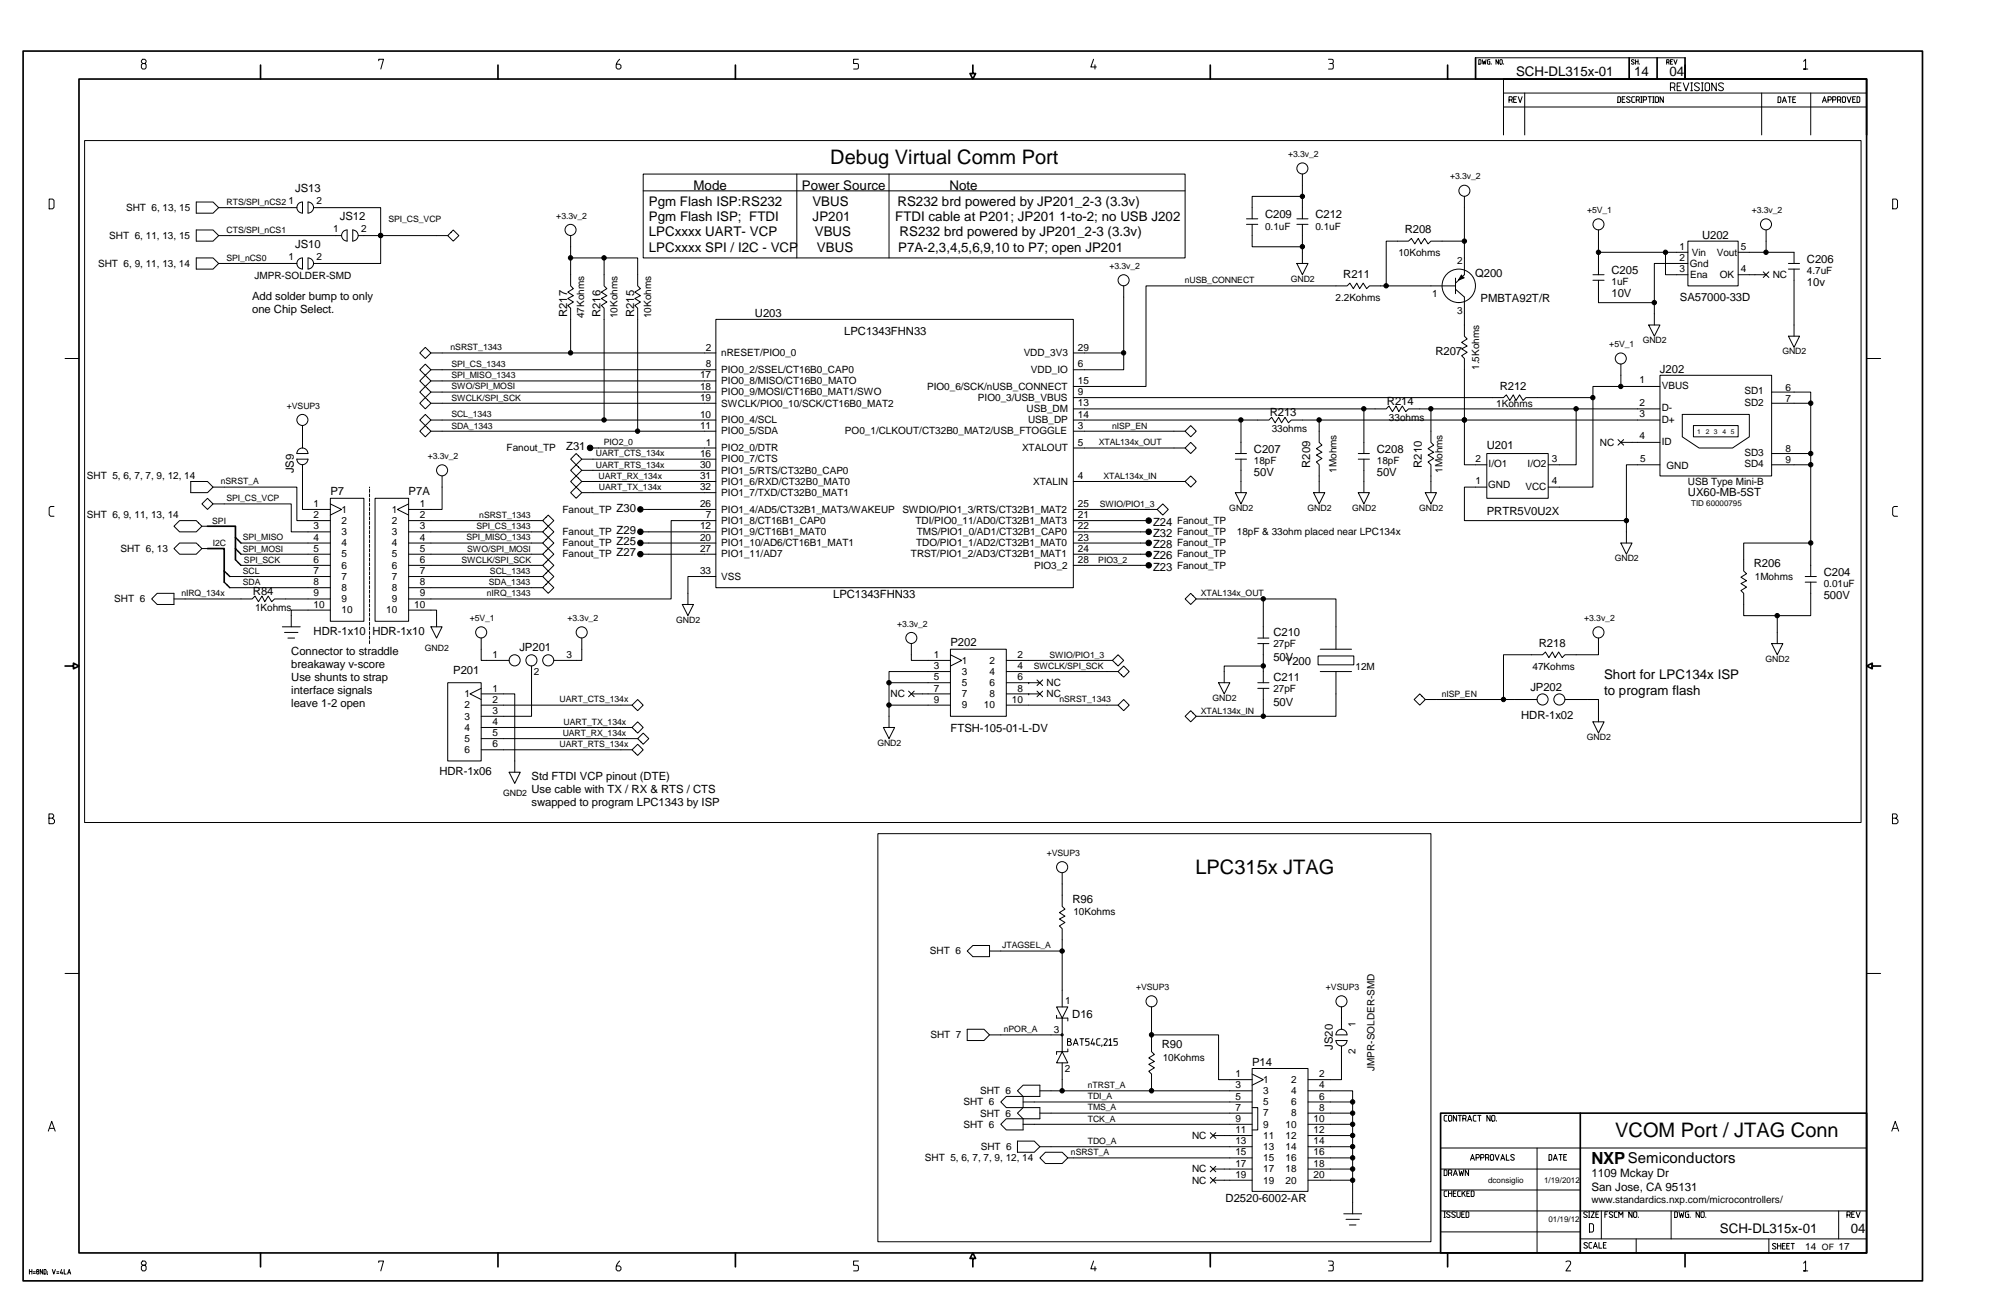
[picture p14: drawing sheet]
<svg xmlns="http://www.w3.org/2000/svg" width="432mm" height="279mm" viewBox="0 0 432 279" stroke-linecap="round" stroke-linejoin="round" font-family="sans-serif">
<defs><g id="words">
<g font-size="4.3">
<text x="178" y="35.2">Debug Virtual Comm Port</text>
<text x="256.3" y="187.3">LPC315x JTAG</text>
<text x="346.3" y="243.6">VCOM Port / JTAG Conn</text>
</g>
<text font-size="3.6" x="341.2" y="249.3">NXP</text>
<text font-size="3.2" x="349" y="249.3">Semiconductors</text>
<g font-size="2.9">
<text x="325" y="16.4">SCH-DL315x-01</text>
<text x="350.4" y="16.4">14</text>
<text x="357.9" y="16.4">04</text>
<text x="148.7" y="40.6">Mode</text>
<text x="171.9" y="40.6">Power Source</text>
<text x="203.6" y="40.6">Note</text>
<text x="139.1" y="44.1">Pgm Flash ISP:RS232</text>
<text x="139.1" y="47.3">Pgm Flash ISP; FTDI</text>
<text x="174.2" y="44.1">VBUS</text>
<text x="174.2" y="47.3">JP201</text>
<text x="191.9" y="47.3">FTDI cable at P201; JP201 1-to-2; no USB J202</text>
<text x="192.4" y="44.1">RS232 brd powered by JP201_2-3 (3.3v)</text>
<text x="139.1" y="50.6">LPCxxxx UART- VCP</text>
<text x="139.1" y="53.9">LPCxxxx SPI / I2C - VCP</text>
<text x="174.7" y="50.6">VBUS</text>
<text x="175.2" y="53.9">VBUS</text>
<text x="192.6" y="53.9">P7A-2,3,4,5,6,9,10 to P7; open JP201</text>
<text x="192.9" y="50.6">RS232 brd powered by JP201_2-3 (3.3v)</text>
<text x="343.9" y="145.6">Short for LPC134x ISP</text>
<text x="343.9" y="148.8">to program flash</text>
<text x="368.7" y="264.3">SCH-DL315x-01</text>
<text x="396.8" y="264.3">04</text>
</g>
<g font-size="2.5">
<text x="341.2" y="252.2">1109 Mckay Dr</text>
<text x="341.2" y="255.1">San Jose, CA 95131</text>
</g>
<g font-size="2.4">
<text x="63.3" y="41.2">JS13</text>
<text x="72.9" y="47.2">JS12</text>
<text x="271.2" y="46.7">C209</text>
<text x="282" y="46.7">C212</text>
<text x="63.3" y="53.1">JS10</text>
<text x="301.2" y="50">R208</text>
<text x="364.9" y="51.3">U202</text>
<text x="288" y="59.6">R211</text>
<text x="316.3" y="59.3">Q200</text>
<text x="345.5" y="58.7">C205</text>
<text x="387.4" y="56.3">C206</text>
<text x="54.1" y="64.2">Add solder bump to only</text>
<text x="317.4" y="64.8">PMBTA92T/R</text>
<text x="345.5" y="63.6">10V</text>
<text x="360.2" y="64.4">SA57000-33D</text>
<text x="387.4" y="61.2">10v</text>
<text x="54.1" y="67">one Chip Select.</text>
<text x="121.6" y="67.9" transform="rotate(-90 121.6 67.9)">R217</text>
<text x="128.8" y="67.9" transform="rotate(-90 128.8 67.9)">R216</text>
<text x="136" y="67.9" transform="rotate(-90 136 67.9)">R215</text>
<text x="161.9" y="67.8">U203</text>
<text x="181" y="71.8">LPC1343FHN33</text>
<text x="307.8" y="76.1">R207</text>
<text x="321.5" y="83.5">R212</text>
<text x="355.9" y="80">J202</text>
<text x="272.2" y="89.1">R213</text>
<text x="297.4" y="86.7">R214</text>
<text x="63" y="101.4" transform="rotate(-90 63 101.4)">JS9</text>
<text x="121.4" y="96.5">Z31</text>
<text x="268.8" y="102">50V</text>
<text x="268.8" y="97">C207</text>
<text x="280.9" y="100.3" transform="rotate(-90 280.9 100.3)">R209</text>
<text x="295.2" y="102">50V</text>
<text x="295.2" y="97">C208</text>
<text x="304.8" y="100.3" transform="rotate(-90 304.8 100.3)">R210</text>
<text x="318.8" y="96.3">U201</text>
<text x="70.8" y="106.2">P7</text>
<text x="87.6" y="106.2">P7A</text>
<text x="361.9" y="106.4">UX60-MB-5ST</text>
<text x="247.2" y="112.6">Z24</text>
<text x="318.8" y="110.4">PRTR5V0U2X</text>
<text x="247.2" y="115.1">Z32</text>
<text x="247.2" y="117.5">Z28</text>
<text x="247.2" y="119.8">Z26</text>
<text x="247.2" y="122.2">Z23</text>
<text x="376" y="121.6">R206</text>
<text x="391" y="123.4">C204</text>
<text x="54.2" y="127.4">R84</text>
<text x="178.6" y="128.1">LPC1343FHN33</text>
<text x="391" y="128.3">500V</text>
<text x="67.2" y="136.1">HDR-1x10 HDR-1x10</text>
<text x="273" y="136.4">C210</text>
<text x="62.4" y="140.3">Connector to straddle</text>
<text x="62.4" y="143.1">breakaway v-score</text>
<text x="111.4" y="139.5">JP201</text>
<text x="203.8" y="138.5">P202</text>
<text x="273" y="141.6">50V</text>
<text x="275.5" y="142.5">Y200</text>
<text x="329.9" y="138.6">R218</text>
<text x="62.4" y="145.9">Use shunts to strap</text>
<text x="62.4" y="148.7">interface signals</text>
<text x="97.2" y="144.5">P201</text>
<text x="273" y="145.9">C211</text>
<text x="328.1" y="148">JP202</text>
<text x="62.4" y="151.5">leave 1-2 open</text>
<text x="273" y="151.2">50V</text>
<text x="326.1" y="154">HDR-1x02</text>
<text x="203.8" y="156.8">FTSH-105-01-L-DV</text>
<text x="94.2" y="166">HDR-1x06</text>
<text x="114" y="167">Std FTDI VCP pinout (DTE)</text>
<text x="114" y="169.8">Use cable with TX / RX &amp; RTS / CTS</text>
<text x="114" y="172.6">swapped to program LPC1343 by ISP</text>
<text x="229.9" y="193.4">R96</text>
<text x="229.9" y="218">D16</text>
<text x="249.1" y="224.6">R90</text>
<text x="285.8" y="224.9" transform="rotate(-90 285.8 224.9)">JS20</text>
<text x="268.5" y="228.3">P14</text>
<text x="262.8" y="257.5">D2520-6002-AR</text>
</g>
<g font-size="2.1">
<text x="27" y="45.2">SHT 6, 13, 15</text>
<text x="61.8" y="43.8">1</text>
<text x="67.8" y="43.8">2</text>
<text x="23.4" y="51.2">SHT 6, 11, 13, 15</text>
<text x="71.4" y="49.8">1</text>
<text x="77.4" y="49.8">2</text>
<text x="271.2" y="49.2">0.1uF</text>
<text x="282" y="49.2">0.1uF</text>
<text x="360.1" y="53.6">1</text>
<text x="373.3" y="53.6">5</text>
<text x="21" y="57.2">SHT 6, 9, 11, 13, 14</text>
<text x="54.6" y="59.9">JMPR-SOLDER-SMD</text>
<text x="61.8" y="55.8">1</text>
<text x="67.8" y="55.8">2</text>
<text x="299.8" y="54.9">10Kohms</text>
<text x="312.4" y="56.5">2</text>
<text x="360.1" y="56">2</text>
<text x="360.1" y="58.4">3</text>
<text x="362.3" y="57.2">Gnd</text>
<text x="362.4" y="59.6">Ena</text>
<text x="362.7" y="54.8">Vin</text>
<text x="368.1" y="54.8">Vout</text>
<text x="368.7" y="59.6">OK</text>
<text x="373.3" y="58.4">4</text>
<text x="380.1" y="59.6">NC</text>
<text x="387.4" y="58.8">4.7uF</text>
<text x="286.3" y="64.5">2.2Kohms</text>
<text x="307" y="63.7">1</text>
<text x="345.5" y="61.2">1uF</text>
<text x="125.2" y="68.2" transform="rotate(-90 125.2 68.2)">47Kohms</text>
<text x="132.4" y="68.2" transform="rotate(-90 132.4 68.2)">10Kohms</text>
<text x="139.6" y="68.2" transform="rotate(-90 139.6 68.2)">10Kohms</text>
<text x="312.4" y="67.3">3</text>
<text x="151.3" y="75.1">2</text>
<text x="154.6" y="76.3">nRESET/PIO0_0</text>
<text x="219.5" y="76.3">VDD_3V3</text>
<text x="231.1" y="75.1">29</text>
<text x="150.1" y="83.5">18</text>
<text x="150.1" y="81.1">17</text>
<text x="151.3" y="78.7">8</text>
<text x="154.6" y="82.3">PIO0_8/MISO/CT16B0_MATO</text>
<text x="154.6" y="79.9">PIO0_2/SSEL/CT16B0_CAP0</text>
<text x="198.8" y="83.5">PIO0_6/SCK/nUSB_CONNECT</text>
<text x="221" y="79.9">VDD_IO</text>
<text x="231.1" y="78.7">6</text>
<text x="231.1" y="82.3">15</text>
<text x="317.2" y="79.2" transform="rotate(-90 317.2 79.2)">1.5Kohms</text>
<text x="351.5" y="82.1">1</text>
<text x="356.3" y="83.4">VBUS</text>
<text x="382.8" y="83.7">6</text>
<text x="150.1" y="85.9">19</text>
<text x="150.1" y="89.5">10</text>
<text x="154.6" y="87.1">SWCLK/PIO0_10/SCK/CT16B0_MAT2</text>
<text x="154.6" y="84.7">PIO0_9/MOSI/CT16B0_MAT1/SWO</text>
<text x="209.7" y="85.9">PIO0_3/USB_VBUS</text>
<text x="220.1" y="88.3">USB_DM</text>
<text x="231.1" y="89.5">14</text>
<text x="231.1" y="87.1">13</text>
<text x="231.1" y="84.7">9</text>
<text x="320.8" y="87.3">1Kohms</text>
<text x="351.5" y="86.9">2</text>
<text x="351.5" y="89.3">3</text>
<text x="356.3" y="88.1">D-</text>
<text x="374" y="84.5">SD1</text>
<text x="374" y="86.9">SD2</text>
<text x="382.8" y="86.1">7</text>
<text x="150.1" y="91.9">11</text>
<text x="151.3" y="95.5">1</text>
<text x="154.6" y="90.7">PIO0_4/SCL</text>
<text x="154.6" y="93.1">PIO0_5/SDA</text>
<text x="181.2" y="93.1">PO0_1/CLKOUT/CT32B0_MAT2/USB_FTOGGLE</text>
<text x="220.4" y="90.7">USB_DP</text>
<text x="231.1" y="95.5">5</text>
<text x="231.1" y="91.9">3</text>
<text x="272.6" y="92.5">33ohms</text>
<text x="297.8" y="90.1">33ohms</text>
<text x="343" y="95.5">NC</text>
<text x="351.5" y="94.1">4</text>
<text x="356.3" y="90.5">D+</text>
<text x="356.3" y="95.3">ID</text>
<text x="108.6" y="96.7">Fanout_TP</text>
<text x="150.1" y="100.3">30</text>
<text x="150.1" y="97.9">16</text>
<text x="154.6" y="101.5">PIO1_5/RTS/CT32B0_CAP0</text>
<text x="154.6" y="99.1">PIO0_7/CTS</text>
<text x="154.6" y="96.7">PIO2_0/DTR</text>
<text x="219.1" y="96.7">XTALOUT</text>
<text x="268.8" y="99.5">18pF</text>
<text x="286.5" y="101.3" transform="rotate(-90 286.5 101.3)">1Mohms</text>
<text x="295.2" y="99.5">18pF</text>
<text x="309.3" y="101.3" transform="rotate(-90 309.3 101.3)">1Mohms</text>
<text x="316.4" y="98.9">2</text>
<text x="319.2" y="100.1">I/O1</text>
<text x="327.5" y="100.1">I/O2</text>
<text x="332.7" y="98.9">3</text>
<text x="351.7" y="98.9">5</text>
<text x="357.3" y="100.5">GND</text>
<text x="374" y="100.1">SD4</text>
<text x="374" y="97.7">SD3</text>
<text x="382.8" y="96.9">8</text>
<text x="382.8" y="99.3">9</text>
<text x="18.6" y="102.7">SHT 5, 6, 7, 7, 9, 12, 14</text>
<text x="150.1" y="105.1">32</text>
<text x="150.1" y="102.7">31</text>
<text x="154.6" y="103.9">PIO1_6/RXD/CT32B0_MAT0</text>
<text x="154.6" y="106.3">PIO1_7/TXD/CT32B0_MAT1</text>
<text x="221.5" y="103.9">XTALIN</text>
<text x="231.1" y="102.7">4</text>
<text x="316.4" y="103.7">1</text>
<text x="319" y="104.6">GND</text>
<text x="327" y="104.9">VCC</text>
<text x="332.7" y="103.7">4</text>
<text x="361.9" y="103.9">USB Type Mini-B</text>
<text x="18.6" y="111.1">SHT 6, 9, 11, 13, 14</text>
<text x="67.2" y="113.4">3</text>
<text x="67.2" y="111">2</text>
<text x="67.2" y="108.6">1</text>
<text x="73.2" y="109.9">1</text>
<text x="73.2" y="112.3">2</text>
<text x="84" y="109.9">1</text>
<text x="84" y="112.3">2</text>
<text x="90" y="108.6">1</text>
<text x="90" y="111">2</text>
<text x="90" y="113.4">3</text>
<text x="120.6" y="109.9">Fanout_TP Z30</text>
<text x="150.1" y="113.4">12</text>
<text x="150.1" y="108.6">26</text>
<text x="151.3" y="111">7</text>
<text x="154.6" y="112.3">PIO1_8/CT16B1_CAP0</text>
<text x="154.6" y="109.9">PIO1_4/AD5/CT32B1_MAT3/WAKEUP</text>
<text x="193.5" y="109.9">SWDIO/PIO1_3/RTS/CT32B1_MAT2</text>
<text x="196.3" y="112.3">TDI/PIO0_11/AD0/CT32B1_MAT3</text>
<text x="231.1" y="113.4">22</text>
<text x="231.1" y="111">21</text>
<text x="231.1" y="108.6">25</text>
<text x="252.3" y="112.3">Fanout_TP</text>
<text x="25.8" y="118.3">SHT 6, 13</text>
<text x="67.2" y="118.2">5</text>
<text x="67.2" y="115.8">4</text>
<text x="73.2" y="114.7">3</text>
<text x="73.2" y="117.1">4</text>
<text x="73.2" y="119.4">5</text>
<text x="84" y="114.7">3</text>
<text x="84" y="117.1">4</text>
<text x="84" y="119.4">5</text>
<text x="90" y="115.8">4</text>
<text x="90" y="118.2">5</text>
<text x="120.6" y="114.7">Fanout_TP Z29</text>
<text x="120.6" y="117.1">Fanout_TP Z25</text>
<text x="120.6" y="119.4">Fanout_TP Z27</text>
<text x="150.1" y="118.2">27</text>
<text x="150.1" y="115.8">20</text>
<text x="154.6" y="114.7">PIO1_9/CT16B1_MAT0</text>
<text x="154.6" y="117.1">PIO1_10/AD6/CT16B1_MAT1</text>
<text x="154.6" y="119.4">PIO1_11/AD7</text>
<text x="195.3" y="119.4">TRST/PIO1_2/AD3/CT32B1_MAT1</text>
<text x="196.4" y="117.1">TDO/PIO1_1/AD2/CT32B1_MAT0</text>
<text x="196.6" y="114.7">TMS/PIO1_0/AD1/CT32B1_CAP0</text>
<text x="231.1" y="118.2">24</text>
<text x="231.1" y="115.8">23</text>
<text x="252.3" y="114.7">Fanout_TP</text>
<text x="252.3" y="117.1">Fanout_TP</text>
<text x="252.3" y="119.4">Fanout_TP</text>
<text x="265.2" y="114.7">18pF &amp; 33ohm placed near LPC134x</text>
<text x="67.2" y="125.4">8</text>
<text x="67.2" y="123">7</text>
<text x="67.2" y="120.6">6</text>
<text x="73.2" y="121.8">6</text>
<text x="73.2" y="124.2">7</text>
<text x="84" y="121.8">6</text>
<text x="84" y="124.2">7</text>
<text x="90" y="120.6">6</text>
<text x="90" y="123">7</text>
<text x="90" y="125.4">8</text>
<text x="150.1" y="123">33</text>
<text x="154.6" y="124.2">VSS</text>
<text x="221.7" y="121.8">PIO3_2</text>
<text x="231.1" y="120.6">28</text>
<text x="252.3" y="121.8">Fanout_TP</text>
<text x="376.3" y="124.2">1Mohms</text>
<text x="391" y="125.8">0.01uF</text>
<text x="24.5" y="129">SHT 6</text>
<text x="54.7" y="130.8">1Kohms</text>
<text x="67.2" y="130.2">10</text>
<text x="67.2" y="127.8">9</text>
<text x="73.2" y="131.4">10</text>
<text x="73.2" y="129">9</text>
<text x="73.2" y="126.6">8</text>
<text x="82.8" y="131.4">10</text>
<text x="84" y="129">9</text>
<text x="84" y="126.6">8</text>
<text x="88.8" y="130.2">10</text>
<text x="90" y="127.8">9</text>
<text x="105.6" y="141.1">1</text>
<text x="121.5" y="140.9">3</text>
<text x="200.2" y="143.4">3</text>
<text x="200.2" y="141">1</text>
<text x="206.2" y="142.2">1</text>
<text x="212.2" y="142.2">2</text>
<text x="218.1" y="143.4">4</text>
<text x="218.1" y="141">2</text>
<text x="273" y="138.7">27pF</text>
<text x="290.6" y="143.6">12M</text>
<text x="328.6" y="143.6">47Kohms</text>
<text x="99.6" y="149.4">1</text>
<text x="105.6" y="148.2">1</text>
<text x="114.4" y="144.5">2</text>
<text x="190.9" y="149.4">NC</text>
<text x="200.2" y="148.2">7</text>
<text x="200.2" y="145.8">5</text>
<text x="206.2" y="144.6">3</text>
<text x="206.2" y="147">5</text>
<text x="206.2" y="149.4">7</text>
<text x="212.2" y="144.6">4</text>
<text x="212.2" y="147">6</text>
<text x="212.2" y="149.4">8</text>
<text x="218.1" y="148.2">8</text>
<text x="218.1" y="145.8">6</text>
<text x="224.4" y="147">NC</text>
<text x="224.4" y="149.4">NC</text>
<text x="273" y="148.3">27pF</text>
<text x="99.6" y="151.8">2</text>
<text x="99.6" y="154.2">3</text>
<text x="105.6" y="150.6">2</text>
<text x="105.6" y="153">3</text>
<text x="105.6" y="155.4">4</text>
<text x="200.2" y="150.6">9</text>
<text x="206.2" y="151.8">9</text>
<text x="211" y="151.8">10</text>
<text x="217" y="150.6">10</text>
<text x="99.6" y="156.6">4</text>
<text x="99.6" y="159">5</text>
<text x="99.6" y="161.4">6</text>
<text x="105.6" y="157.8">5</text>
<text x="105.6" y="160.1">6</text>
<text x="230.1" y="196.1">10Kohms</text>
<text x="199.4" y="204.5">SHT 6</text>
<text x="228.4" y="215.2">1</text>
<text x="225.9" y="221.4">3</text>
<text x="290.6" y="219.9" transform="rotate(-90 290.6 219.9)">1</text>
<text x="199.5" y="222.4">SHT 7</text>
<text x="249.3" y="227.2">10Kohms</text>
<text x="290.6" y="225.9" transform="rotate(-90 290.6 225.9)">2</text>
<text x="228.3" y="229.8">2</text>
<text x="264.9" y="230.8">1</text>
<text x="264.9" y="233.2">3</text>
<text x="270.8" y="232">1</text>
<text x="276.8" y="232">2</text>
<text x="282.8" y="230.8">2</text>
<text x="282.8" y="233.2">4</text>
<text x="294.7" y="229.4" transform="rotate(-90 294.7 229.4)">JMPR-SOLDER-SMD</text>
<text x="206.6" y="236.8">SHT 6</text>
<text x="210.1" y="239.2">SHT 6</text>
<text x="210.1" y="234.4">SHT 6</text>
<text x="264.9" y="235.6">5</text>
<text x="264.9" y="238">7</text>
<text x="270.8" y="234.4">3</text>
<text x="270.8" y="236.8">5</text>
<text x="270.8" y="239.2">7</text>
<text x="276.8" y="234.4">4</text>
<text x="276.8" y="236.8">6</text>
<text x="276.8" y="239.2">8</text>
<text x="282.8" y="235.6">6</text>
<text x="282.8" y="238">8</text>
<text x="206.6" y="241.6">SHT 6</text>
<text x="255.6" y="244">NC</text>
<text x="264.9" y="240.4">9</text>
<text x="264.9" y="242.8">11</text>
<text x="264.9" y="245.2">13</text>
<text x="270.8" y="241.6">9</text>
<text x="270.8" y="244">11</text>
<text x="275.6" y="241.6">10</text>
<text x="275.6" y="244">12</text>
<text x="281.6" y="242.8">12</text>
<text x="281.6" y="245.2">14</text>
<text x="281.6" y="240.4">10</text>
<text x="198.3" y="248.8">SHT 5, 6, 7, 7, 9, 12, 14</text>
<text x="210.3" y="246.4">SHT 6</text>
<text x="255.6" y="251.2">NC</text>
<text x="264.9" y="247.6">15</text>
<text x="264.9" y="250">17</text>
<text x="270.8" y="246.4">13</text>
<text x="270.8" y="248.8">15</text>
<text x="270.8" y="251.2">17</text>
<text x="275.6" y="246.4">14</text>
<text x="275.6" y="248.8">16</text>
<text x="275.6" y="251.2">18</text>
<text x="281.6" y="247.6">16</text>
<text x="281.6" y="250">18</text>
<text x="255.6" y="253.6">NC</text>
<text x="264.9" y="252.4">19</text>
<text x="270.8" y="253.6">19</text>
<text x="275.6" y="253.6">20</text>
<text x="281.6" y="252.4">20</text>
<text x="341.2" y="257.8">www.standardics.nxp.com/microcontrollers/</text>
<text x="387" y="267.8">14</text>
<text x="394.2" y="267.8">17</text>
</g>
<g font-size="1.9">
<text x="276.2" y="33.7">+3.3v_2</text>
<text x="310.9" y="38.4">+3.3v_2</text>
<text x="48.6" y="43.9">RTS/SPI_nCS2</text>
<text x="83.3" y="47.5">SPI_CS_VCP</text>
<text x="119.3" y="46.8">+3.3v_2</text>
<text x="340.3" y="45.6">+5V_1</text>
<text x="375.6" y="45.6">+3.3v_2</text>
<text x="48.6" y="49.9">CTS/SPI_nCS1</text>
<text x="48.6" y="55.9">SPI_nCS0</text>
<text x="237.8" y="57.6">+3.3v_2</text>
<text x="254" y="60.7">nUSB_CONNECT</text>
<text x="276.8" y="60.4">GND2</text>
<text x="96.6" y="75.1">nSRST_1343</text>
<text x="345" y="74.4">+5V_1</text>
<text x="352.2" y="73.5">GND2</text>
<text x="382.1" y="75.9">GND2</text>
<text x="96.8" y="83.4">SWO/SPI_MOSI</text>
<text x="96.8" y="81">SPI_MISO_1343</text>
<text x="96.8" y="78.6">SPI_CS_1343</text>
<text x="61.5" y="87.5">+VSUP3</text>
<text x="96.8" y="89.4">SCL_1343</text>
<text x="96.8" y="85.8">SWCLK/SPI_SCK</text>
<text x="96.8" y="91.8">SDA_1343</text>
<text x="129.5" y="95.4">PIO2_0</text>
<text x="235.6" y="95.4">XTAL134x_OUT</text>
<text x="238.4" y="91.8">nISP_EN</text>
<text x="91.7" y="98.3">+3.3v_2</text>
<text x="127.7" y="97.8">UART_CTS_134x</text>
<text x="127.7" y="100.2">UART_RTS_134x</text>
<text x="47.3" y="103.8">nSRST_A</text>
<text x="48.5" y="107.4">SPI_CS_VCP</text>
<text x="128.3" y="102.6">UART_RX_134x</text>
<text x="128.4" y="105">UART_TX_134x</text>
<text x="236.6" y="102.6">XTAL134x_IN</text>
<text x="45.5" y="112.2">SPI</text>
<text x="102.1" y="113.4">SPI_CS_1343</text>
<text x="102.8" y="111">nSRST_1343</text>
<text x="235.8" y="108.6">SWIO/PIO1_3</text>
<text x="263.6" y="109.5">GND2</text>
<text x="280.3" y="109.5">GND2</text>
<text x="289.9" y="109.5">GND2</text>
<text x="304.3" y="109.5">GND2</text>
<text x="45.6" y="117">I2C</text>
<text x="52" y="115.8">SPI_MISO</text>
<text x="52" y="118.2">SPI_MOSI</text>
<text x="100" y="115.8">SPI_MISO_1343</text>
<text x="100.2" y="118.2">SWO/SPI_MOSI</text>
<text x="52" y="123">SCL</text>
<text x="52" y="125.3">SDA</text>
<text x="52.3" y="120.6">SPI_SCK</text>
<text x="99" y="120.6">SWCLK/SPI_SCK</text>
<text x="104.8" y="125.3">SDA_1343</text>
<text x="105" y="123">SCL_1343</text>
<text x="235.5" y="120.6">PIO3_2</text>
<text x="346.2" y="120.2">GND2</text>
<text x="38.9" y="127.7">nIRQ_134x</text>
<text x="104.4" y="127.7">nIRQ_1343</text>
<text x="257.5" y="127.7">XTAL134x_OUT</text>
<text x="100.7" y="133.1">+5V_1</text>
<text x="121.7" y="133.1">+3.3v_2</text>
<text x="145" y="133.4">GND2</text>
<text x="192.3" y="134.3">+3.3v_2</text>
<text x="339.6" y="133.1">+3.3v_2</text>
<text x="91.1" y="139.4">GND2</text>
<text x="221.7" y="143.3">SWCLK/SPI_SCK</text>
<text x="225" y="140.9">SWIO/PIO1_3</text>
<text x="378.5" y="141.8">GND2</text>
<text x="309.1" y="149.3">nISP_EN</text>
<text x="120" y="150.5">UART_CTS_134x</text>
<text x="120.8" y="155.3">UART_TX_134x</text>
<text x="227.2" y="150.5">nSRST_1343</text>
<text x="257.5" y="152.9">XTAL134x_IN</text>
<text x="260" y="150.2">GND2</text>
<text x="120" y="160.1">UART_RTS_134x</text>
<text x="120.6" y="157.7">UART_RX_134x</text>
<text x="188.1" y="159.8">GND2</text>
<text x="340.2" y="158.6">GND2</text>
<text x="107.9" y="170.6">GND2</text>
<text x="224.4" y="183.4">+VSUP3</text>
<text x="214.9" y="203.2">JTAGSEL_A</text>
<text x="243.6" y="212.1">+VSUP3</text>
<text x="284.3" y="212.1">+VSUP3</text>
<text x="215.2" y="221.2">nPOR_A</text>
<text x="233.2" y="233.2">nTRST_A</text>
<text x="233.2" y="235.5">TDI_A</text>
<text x="233.2" y="237.9">TMS_A</text>
<text x="233.2" y="245.1">TDO_A</text>
<text x="233.2" y="240.3">TCK_A</text>
<text x="229.6" y="247.5">nSRST_A</text>
<text x="390.6" y="267.8">OF</text>
</g>
<g font-size="1.7">
<text x="362.6" y="108.3">TID 60000795</text>
<text x="319" y="253.4">dconsiglio</text>
<text x="331.1" y="253.4">1/19/2012</text>
<text x="332" y="261.8">01/19/12</text>
</g>
<text font-size="1.4" x="363.9" y="92.9">1 2 3 4 5</text>
</g></defs>
<g fill="none" stroke="#000" stroke-width=".21">
<path d="M30.6 12.7l-.3 .3v.3l.3 .3h.5l.2 .3v.6l-.2 .3h-.5l-.3-.3v-.6l.3-.3h.5l.2-.3v-.3l-.2-.3zM81.2 13v-.3h1l-.6 2.1M132.8 12.7a1.96 1.96 0 0 0-.7 1.8l.3 .3h.4l.3-.3v-.4l-.3-.3h-.6M184 12.7h-1v.9h.7l.3 .3v.8l-1 .1M234.5 12.7l-.6 1.7h1.2M234.8 13.9v.9M284.8 12.7h.8a.49 .49 0 0 1 .3 .5 .49 .49 0 0 1-.3 .4M285.1 13.6l.7 .1 .1 .8-.3 .3h-.8M317.1 12.8l.4 .1-.1 .9h-.3zM317.8 12.8l.2 1 .2-.7 .2 .7 .2-1M319.4 12.8h-.4l-.1 .1 .1 .9h.4v-.6h-.2M319.7 13.7v.1"/>
<path d="M321.3 12.8v1l-.6-1v1M321.7 12.8l.4 .1-.1 .9-.4-.2zM322.3 16.9v12M322.3 19.9h77.9M322.4 13.7v.1M326.9 19.9v9M350.4 12.9l-.2-.1-.4 .1v.2l.6 .4-.2 .3-.4-.2M350.7 12.8v1M350.7 13.2h.5M351.2 12.8v1M351.5 13.7v.1M357.3 13.3l.5-.1-.1-.4h-.4v1"/>
<path d="M357.7 13.3l.1 .5M358.1 18.7h.8l.2-.2v-.5l-.2-.2h-.8v1.6M358.1 13.2h.4M358.6 12.8h-.5v1h.5M358.9 18.7l.2 .7M358.9 12.8l.3 1 .4-1M359.6 18.5h.6M360.4 17.8h-.8v1.6h.8M360.9 17.8l.6 1.6 .6-1.6M361.3 12.4h-44.9v4.5h44.9M362.5 19.4h.4M362.5 17.8h.4"/>
<path d="M362.7 17.8v1.6M364.4 18a.63 .63 0 0 0-1.1 .1l.1 .3 .9 .4v.5a.7 .7 0 0 1-1-.1M364.8 19.4h.4M364.8 17.8h.4M365 17.8v1.6M365.6 18l.2-.2h.5l.2 .2v1.2l-.2 .2h-.5l-.2-.2zM368 17.8v1.6l-1-1.6v1.6M369.5 18a.63 .63 0 0 0-1.1 .1l.2 .3 .8 .4 .1 .3-.1 .2a.68 .68 0 0 1-1-.1M377.7 19.9v9M386.7 13.1l.4-.4v2.1h-.4h.9M388.2 19.9v9M18.1 30.1h380.9v146.1h-380.9z"/>
<path d="M137.9 37.3h116.2v18h-116.2zM170.8 37.3v18M190.6 37.3v18M279.2 37.3v9.6M322.3 22.9h77.9M323.5 21.4h.6l.1-.1v-.4l-.1-.2h-.6v1.2M324.1 21.4l.1 .5M324.5 21.3h.5M325.1 20.7h-.6v1.2h.6M325.5 20.7l.4 1.2 .4-1.2M346.9 20.7h.4l.2 .2v.9l-.2 .1h-.4zM347.8 21.3h.4"/>
<path d="M348.4 20.7h-.6v1.2h.6M349.5 20.9l-.5-.2-.3 .3 .7 .5v.3l-.4 .1-.3-.1M350.5 20.7h-.5l-.2 .2v.9l.2 .1h.5M350.8 21.4h.5l.2-.1-.2-.6h-.5v1.2M351.3 21.4l.2 .5M351.8 20.7h.3M351.8 21.9h.3M351.9 20.7v1.2M352.3 21.4h.5l.2-.1v-.4l-.2-.2h-.5v1.2M353.4 20.7h.7M353.7 20.7v1.2M354.3 20.7h.3"/>
<path d="M354.3 21.9h.3M354.5 20.7v1.2M355 20.7h.4l.2 .2v.9l-.2 .1h-.4l-.1-.1v-.9zM356.6 20.7v1.2l-.7-1.2v1.2M381.2 20.7h.4l.2 .2v.9l-.2 .2h-.4zM382.1 22l.5-1.3 .4 1.3M382.3 21.6h.5M383.3 20.7h.7M383.7 20.7v1.3M384.4 21.3h.4M385 20.7h-.6v1.3h.6M390.7 21.9l.5-1.2 .4 1.2"/>
<path d="M390.9 21.6h.5M391.9 21.4h.6l.1-.1v-.4l-.1-.2h-.6v1.2M392.9 21.4h.5l.2-.1v-.4l-.2-.2h-.5v1.2M394 21.4h.5l.2-.1v-.4l-.2-.2h-.5v1.2M394.5 21.4l.2 .5M395.2 20.7l.5 .2v.9l-.2 .1h-.3l-.2-.1v-.9zM396 20.7l.5 1.2 .4-1.2M397.2 21.3h.4M397.8 20.7h-.6v1.2h.6M398.1 20.7h.5l.1 .2v.9l-.1 .1h-.5zM10.5 42.7h.8l.3 .2v1.5l-.3 .3h-.8zM42.1 55.3h3.6l1.2 1.2-1.2 1.2h-3.6z"/>
<path d="M42.1 49.3h3.6l1.2 1.2-1.2 1.2h-3.6zM42.1 43.3h3.6l1.2 1.2-1.2 1.2h-3.6zM46.9 44.5h16.7M46.9 50.5h26.3M46.9 56.5h16.7M64.1 43.5l.7-.2v2.4a1.19 1.19 0 0 1-1.1-.9 1.19 1.19 0 0 1 .4-1.3zM64.8 57.6a1.19 1.19 0 0 1-1.2-1.1 1.19 1.19 0 0 1 1.2-1.2l.1 2.4M66 43.3a1.19 1.19 0 0 1 1.2 1.2 1.19 1.19 0 0 1-1.2 1.2zM66 57.6a1.19 1.19 0 0 0 1.2-1.1 1.19 1.19 0 0 0-1.2-1.2v2.4M67.2 44.5h14.4v12h-14.4M73.7 49.5l.7-.2v2.3a1.19 1.19 0 0 1-1.1-.8 1.19 1.19 0 0 1 .4-1.3zM75.6 49.3a1.19 1.19 0 0 1 1.2 1.2 1.19 1.19 0 0 1-1.2 1.1z"/>
<path d="M96 50.5h-19.2M97.2 49.3l1.2 1.2-1.2 1.2-1.2-1.2zM122.3 55.3h7.2v6l.6 .5-1.2 .8 1.2 .8-1.2 .6 1.2 .7-1.2 .7 .6 .6v24M122.3 50.5v10.8l.6 .5-1.2 .8 1.2 .8-1.2 .6 1.2 .7-1.2 .7 .6 .6v9.6M129.5 55.3h7.2v6l.6 .5-1.2 .8 1.2 .8-1.2 .6 1.2 .7-1.2 .7 .6 .6v26.4M137.9 40.9h116.2M267.3 48.1h2.4M267.3 46.9h2.4M268.5 48.1v4.8h10.7M278 56.5h2.4l-1.2 2.4zM278 48.1h2.4M278 46.9h2.4"/>
<path d="M279.2 48.1v8.4M279.2 42.1h-10.7v4.8M312.1 59.6v3.3M314 51.7h-7.2l-.6 .6-.8-1.2-.7 1.2-.6-1.2-.8 1.2-.7-1.2-.6 .6h-4.8v9.6M314 42.1v16.8l-1.9 1.8M341.5 58.9h2.4M342.7 54.1h19.2M342.7 49.3v9.6M357.1 54.1v4.8h4.8M361.9 51.7h10.8v9.6h-10.8zM361.9 56.5h-7.2v13.1M372.7 54.1h11.9v2.4"/>
<path d="M372.7 58.9h6M378 58.3l1.2 1.2M378.7 49.3v4.8M379.2 58.3l-1.2 1.2M383.4 57.7h2.4M383.4 56.5h2.4M384.6 57.7v14.3M405.8 42.7h.7l.3 .2v1.5l-.3 .3h-.7zM13.9 76.8h3M91.2 74.4l1.2 1.2-1.2 1.2-1.2-1.2zM91.2 78l1.2 1.2-1.2 1.2-1.2-1.2zM153.5 68.4h76.6v57.5h-76.6z"/>
<path d="M153.5 75.6h-61.1M153.5 79.2h-61.1M230.1 75.6h10.8M240.9 61.3v17.9h-10.8M312.1 61.3h-18.5l-.6 .5-.7-1.1-.8 1.1-.6-1.1-.7 1.1-.8-1.1-.6 .6h-43.1v21.5h-15.6M312.1 62l1.9 1.6v8.4l.6 .6-1.2 .8 1.2 .7-1.2 .6 1.2 .8-1.2 .7 .6 .6v22.8h4.8M341.5 60h2.4M342.7 60v4.9h12M347.5 78v4.8M353.5 69.6h2.4l-1.2 2.4zM383.4 72h2.4l-1.2 2.4zM400.2 76.8h3"/>
<path d="M63.6 98.4a1.19 1.19 0 0 0 1.2 1.2 1.19 1.19 0 0 0 1.2-1.2M63.6 98.4h2.4M63.9 96.5a1.19 1.19 0 0 1 1.3-.4 1.19 1.19 0 0 1 .8 1.1h-2.4zM64.9 91.2v4.8M64.9 99.6v9.6h5.9M91.2 80.4l1.2 1.2-1.2 1.2-1.2-1.2zM91.2 82.8l1.2 1.2-1.2 1.2-1.2-1.2zM91.2 85.2l1.2 1.2-1.2 1.2-1.2-1.2zM91.2 88.8l1.2 1.2-1.2 1.2-1.2-1.2zM91.2 91.2l1.2 1.2-1.2 1.2-1.2-1.2zM123.5 99.6l1.2 1.2-1.2 1.2-1.2-1.2zM123.5 97.2l1.2 1.2-1.2 1.2-1.2-1.2z"/>
<path d="M153.5 90h-61.1M153.5 92.4h-61.1M153.5 98.4h-28.8M153.5 81.6h-61.1M153.5 86.4h-61.1M153.5 96h-26.4M153.5 84h-61.1M230.1 87.6h67.1l.6-.6 .7 1.2 .8-1.2 .6 1.2 .8-1.2 .7 1.2 .6-.6h53.9M230.1 90h42l.5-.6 .8 1.2 .8-1.2 .6 1.2 .7-1.2 .7 1.2 .6-.6h79.1M230.1 96h24M230.1 92.4h24M255.3 94.8l1.2 1.2-1.2 1.2-1.2-1.2z"/>
<path d="M255.3 91.2l1.2 1.2-1.2 1.2-1.2-1.2zM264.9 98.4h2.4M264.9 97.2h2.4M266.1 90v7.2M266.1 98.4v7.2M282.8 90v4.8l.6 .6-1.2 .7 1.2 .8-1.2 .6 1.2 .7-1.2 .8 .6 .6v6M291.2 98.4h2.4M291.2 97.2h2.4M292.4 87.6v9.6M292.4 98.4v7.2M306.8 87.6v7.2l.6 .6-1.2 .7 1.2 .8-1.2 .6 1.2 .7-1.2 .8 .6 .6v6M318.8 97.2h13.1v9.6h-13.1z"/>
<path d="M337.9 87.6v12h-6M341.5 85.2v19.2h-9.6M346.9 94.2l1.2 1.2M347.5 94.8h8.4M348.1 94.2l-1.2 1.2M355.9 82.8h-14.4v2.4h-14.3l-.7 .6-.7-1.2-.8 1.2-.6-1.2-.7 1.2-.7-1.2-.7 .6h-92.2M355.9 99.6h-7.2v16.8M355.9 80.4h23.9v21.6h-23.9zM360.7 88.8h14.4v4.8l-3.6 2.4h-7.2l-3.6-2.4zM363.1 91.2h9.6v2.4h-9.6zM379.8 84h8.4v32.4h-14.4v5.9l.7 .6-1.2 .8 1.2 .7-1.2 .6 1.2 .8-1.2 .7 .5 .6v4.8h14.4v-7.2M379.8 99.6h8.4"/>
<path d="M379.8 97.2h8.4M379.8 86.4h8.4M11.6 108.5h-.8l-.3 .3v1.5l.3 .3h.8M37.3 117.5l1.2-1.1h3.6l1.2 1.1-1.2 1.2h-3.6zM38.5 111.5h3.6l1.2 1.3-1.2 1.2h-3.6l-1.2-1.2zM40.9 103.2h3.6l1.2 1.2-1.2 1.2h-3.6zM43.3 112.8h1.2M43.3 117.5h1.2M44.5 106.8l1.2 1.2-1.2 1.2-1.2-1.2zM45.7 104.4h17.9v7.1h7.2M45.7 108h16.7v6h8.4M51.7 116.4h19.1"/>
<path d="M51.7 118.7h19.1M70.8 106.8h7.2v26.3h-7.2zM70.8 108l2.4 1.2-2.4 1.2M79.2 104.4v.1M79.2 104.8v.7M79.2 105.8v.7M79.2 106.8v.7M79.2 107.8v.6M79.2 108.8v.6M79.2 109.7v.7M79.2 110.7v.7M79.2 111.7v.7"/>
<path d="M79.2 112.7v.6M79.2 113.7v.6M79.2 114.7v.6M79.2 115.7v.6M79.2 116.6v.7M79.2 117.6v.7M79.2 118.6v.7M79.2 119.6v.6M80.4 106.8h7.2v26.3h-7.2zM87.6 111.5h28.8M87.6 114h28.8M87.6 116.4h28.8"/>
<path d="M87.6 118.7h28.8M87.6 108l-2.4 1.2 2.4 1.2M94.8 102v7.2h-7.2M117.5 110.4l1.2 1.1-1.2 1.3-1.1-1.3zM117.5 112.8l1.2 1.2-1.2 1.1-1.1-1.1zM117.5 115.1l1.2 1.3-1.2 1.1-1.1-1.1zM117.5 117.5l1.2 1.2-1.2 1.2-1.1-1.2zM117.5 119.9l1.2 1.2-1.2 1.2-1.1-1.2zM123.5 104.4l1.2 1.2-1.2 1.2-1.2-1.2zM123.5 102l1.2 1.2-1.2 1.2-1.2-1.2zM153.5 116.4h-15.6M153.5 118.7h-15.6"/>
<path d="M153.5 111.5h-9.6v16.8h-56.3M153.5 103.2h-28.8M153.5 105.6h-28.8M153.5 100.8h-28.8M153.5 109.2h-15.6M153.5 114h-15.6M230.1 103.2h24M230.1 111.5h15.6M230.1 109.2h18M230.1 114h15.6M230.1 116.4h15.6M230.1 118.7h15.6"/>
<path d="M248.1 109.2l1.2-1.2 1.2 1.2-1.2 1.2zM254.1 103.2l1.2-1.2 1.2 1.2-1.2 1.2zM264.9 105.6h2.4l-1.2 2.4zM281.6 105.6h2.4l-1.2 2.4zM291.2 105.6h2.4l-1.2 2.4zM305.6 105.6h2.4l-1.2 2.4zM318.8 104.4h-4.8v7.1h34.7M347.5 116.4h2.4l-1.2 2.3zM388.2 116.4v7.1M406.8 108.5h-.7l-.3 .3v1.5l.3 .3h.7M33.7 127.1h3.6v2.4h-3.6l-1.2-1.2zM37.3 128.3h16.8l.6-.6 .7 1.2 .8-1.2 .6 1.2 .7-1.2 .8 1.2 .6-.6h11.9"/>
<path d="M49.3 123.5h21.5M49.3 125.9h21.5M51.7 121.1h19.1M60.5 134.3h3.9M61 135.5h2.9M61.7 136.7h1.5M70.8 130.7h-8.4v3.6M79.2 120.6v.6M79.2 121.5v.7M79.2 122.5v.7M79.2 123.5v.7M79.2 124.5v.6"/>
<path d="M79.2 125.5v.6M79.2 126.4v.7M79.2 127.4v.7M79.2 128.4v.7M79.2 129.4v.6M79.2 130.4v.6M79.2 131.4v.6M79.2 132.4v.6M79.2 133.3v.7M79.2 134.3v.7M79.2 135.3v.6M79.2 136.3v.6"/>
<path d="M79.2 137.3v.6M87.6 130.7h6v3.6M87.6 121.1h28.8M87.6 123.5h28.8M87.6 125.9h28.8M92.4 134.3h2.4l-1.2 2.4zM103.2 136.7v4.8h6M117.5 122.3l1.2 1.2-1.2 1.2-1.1-1.2zM117.5 124.7l1.2 1.2-1.2 1.2-1.1-1.2zM124.7 136.7v4.8h-6M146.3 129.5h2.4l-1.2 2.4zM153.5 123.5h-6v6"/>
<path d="M195.4 137.9v3.6h8.4M203.8 139.1h12v14.4h-12zM230.1 121.1h15.6M255.3 127.1l1.2 1.2-1.2 1.2-1.2-1.2zM256.5 128.3h29.9v10.8M269.7 137.9h2.4M269.7 136.7h2.4M270.8 128.3v8.4M270.8 137.9v8.4M283.1 139.1h6.7M342.7 136.7v3.6h-7.2l-.6 .6-.7-1.2-.8 1.2-.6-1.2-.7 1.2-.8-1.2-.6 .6h-8.4v9.6M379.8 137.9h2.4l-1.2 2.4z"/>
<path d="M381 131.9v6M387 124.7h2.4M387 123.5h2.4M96 146.3h7.2v16.7h-7.2zM103.2 148.7h7.2v16.8M103.2 151.1h32.3M103.2 155.9h32.3M103.2 158.3h33.5M103.2 147.5l-2.4 1.2 2.4 1.2M114 142.7v10.8h-10.8M136.7 149.9l1.2 1.2-1.2 1.2-1.2-1.2zM136.7 154.7l1.2 1.2-1.2 1.2-1.2-1.2z"/>
<path d="M137.9 157.1l1.2 1.2-1.2 1.2-1.2-1.2zM189.4 155.9h2.4l-1.2 2.4zM190.6 151.1h13.2M190.6 146.3h13.2M194.8 148.1l1.2 1.2M195.4 148.7h8.4M196 148.1l-1.2 1.2M203.8 140.3l2.4 1.2-2.4 1.2M203.8 143.9h-13.2v12M215.8 141.5h22.7M215.8 151.1h23.9M215.8 143.9h23.9"/>
<path d="M220.6 146.3h.1M220.6 148.7h.1M222.3 145.7l1.2 1.2M222.3 148.1l1.2 1.2M222.9 146.3h-7.1M222.9 148.7h-7.1M223.5 145.7l-1.2 1.2M223.5 148.1l-1.2 1.2M239.7 140.3l1.2 1.2-1.2 1.2-1.2-1.2zM239.7 143.9l1.2-1.2 1.2 1.2-1.2 1.2zM240.9 149.9l1.2 1.2-1.2 1.2-1.2-1.2zM255.3 152.3l1.2 1.2-1.2 1.2-1.2-1.2z"/>
<path d="M261.3 146.3h2.4l-1.2 2.4zM269.7 147.5h2.4M269.7 146.3h2.4M270.8 142.7h-8.3v3.6M270.8 147.5v6M282.6 140.5h7.7v2h-7.7zM283.1 143.9h6.7M286.4 143.9v9.6h-29.9M304.4 148.7l1.2 1.2-1.2 1.2-1.2-1.2zM305.6 149.9h23.9M335.5 149.9h7.2v4.8M341.5 154.7h2.4l-1.2 2.4z"/>
<path d="M10.5 175.3h.7l.3-.3v-.3l-.3-.3h-.7v2.1h.9l.3-.3v-.5l-.5-.4M103.2 160.7h32.3M109.2 165.5h2.3l-1.1 2.4zM135.5 160.7l1.2-1.2 1.2 1.2-1.2 1.2zM188.2 178.6h118.6v87.5h-118.6zM405.7 175.3h.8l.3-.3v-.3l-.3-.3h-.8v2.1h.9l.3-.3v-.5l-.4-.4M227.7 187v7.2l.6 .6-1.2 .7 1.2 .8-1.2 .6 1.2 .8-1.2 .7 .6 .6v16.8M13.9 208.6h3M207.4 203.8l1.2-1.2h3.6v2.4h-3.6zM212.2 203.8h15.5M226.5 215.8h2.4l-1.2 2.3zM226.5 217.6v.5h2.4v.7"/>
<path d="M227.7 218.1v3.6M246.9 215.8v9.5l.6 .6-1.2 .8 1.2 .7-1.2 .6 1.2 .8-1.2 .7 .6 .6v3.6M287.6 215.8v4.7M400.2 208.6h3M207.4 220.5h3.6l1.2 1.2-1.2 1.2h-3.6zM212.2 221.7h15.5v3.6M214.6 236.1l1.2-1.2h3.6v2.4h-3.6zM218.1 238.5l1.3-1.2h3.5v2.4h-3.5zM218.1 233.7l1.3-1.2h3.5v2.4h-3.5zM219.4 236.1h49.1M222.9 238.5h45.6M222.9 233.7h45.6"/>
<path d="M227.7 225.3l1.2 2.4h-2.4zM227.7 227.7v6M228.9 223.2h.5l.2-.4-.2-.2h-.5v1.4h.6l.2-.2v-.3l-.3-.3M228.9 224.7v.6h-2.4v.6M230.1 224l.5-1.4 .5 1.4M230.3 223.6h.6M231.5 222.6h.8M231.9 222.6v1.4M233.5 222.6h-.7v.6h.5l.2 .2-.1 .5-.6 .1M234.3 222.6l-.4 1.1h.8M234.5 223.4v.6M235.9 222.6h-.5l-.3 .2v1l.3 .2h.5"/>
<path d="M236.3 223.9l-.1 .3M236.7 222.7l.5-.1 .2 .2v.2l-.7 1h.7M237.8 222.9l.3-.3v1.4h-.3h.6M239.5 222.6h-.7v.6h.6l.1 .2v.5l-.7 .1M246.9 221.7h14.4v9.6h7.2M268.5 228.9h11.9v26.4h-11.9zM268.5 230.1l2.3 1.2-2.3 1.2M268.5 237.3h1.2v4.8h-1.2M280.4 233.7h9.6v26.4M286.4 222.9a1.19 1.19 0 0 0 1.2 1.2 1.19 1.19 0 0 0 1.2-1.2M286.4 222.9h2.4M286.7 221a1.19 1.19 0 0 1 1.3-.4 1.19 1.19 0 0 1 .8 1.1h-2.4z"/>
<path d="M287.6 224.1v7.2h-7.2M290 236.1h-9.6M290 238.5h-9.6M310.2 239h-.4l-.2 .2v.8l.2 .2h.4M310.7 239h.4l.2 .2v.8l-.2 .2h-.4l-.1-.2v-.8zM312.3 239v1.2l-.7-1.2v1.2M312.6 239h.7M313 239v1.2M313.6 239.7h.6l.1-.2v-.3l-.1-.2h-.6v1.2M314.2 239.7l.1 .5M314.8 239.9h.6M316.5 239h-.5l-.1 .2v.8l.1 .2h.5"/>
<path d="M316.8 239h.7M317.2 239v1.2M319.5 239v1.2l-.7-1.2v1.2M320 239h.3l.2 .2v.8l-.2 .2h-.3l-.2-.2v-.8zM10.4 242.4l.7-2.1 .7 2.1M10.6 241.8h.9M214.6 240.9l1.2-1.2h3.6v2.4h-3.6zM218.1 244.5h3.6l1.2 1.2-1.2 1.2h-3.6zM219.4 240.9h49.1M222.9 245.7h45.6M224.1 246.9h3.6l1.2 1.2-1.2 1.2h-3.6l-1.2-1.2zM228.9 248.1h39.6"/>
<path d="M259.5 249.9l1.2 1.2M259.5 252.3l1.2 1.2M259.5 242.7l1.2 1.2M260.1 243.3h8.4M260.1 250.5h8.4M260.1 252.9h8.4M260.7 249.9l-1.2 1.2M260.7 252.3l-1.2 1.2M260.7 242.7l-1.2 1.2M290 240.9h-9.6M290 243.3h-9.6M290 245.7h-9.6"/>
<path d="M290 248.1h-9.6M290 250.5h-9.6M290 252.9h-9.6M308.9 259.5h91.3M308.9 250.5h29.9M308.9 246h91.3M308.9 255h29.9M309.6 259.6h.3M309.6 250.7h.5l.1 .1v.9l-.1 .2h-.5zM309.7 259.6v1.3M310.2 255.2h-.4l-.2 .1v.9l.2 .2h.4M310.6 255.2v1.2"/>
<path d="M310.6 255.7h.7M310.6 251.4h.5l.2-.2v-.4l-.2-.1h-.5v1.2M310.9 259.8l-.5-.2-.3 .3 .7 .5v.4l-.4 .1-.3-.2M311.1 251.4l.2 .5M311.3 255.2v1.2M311.6 255.7h.4M311.6 251.9l.4-1.2 .5 1.2M311.8 251.5h.5M312 259.8l-.5-.2-.3 .3 .8 .7a.45 .45 0 0 1-.8 .1M312.2 255.2h-.6v1.2h.6M312.4 259.6v1.1l.1 .2h.4l.2-.2v-1.1M312.8 250.7l.3 1.2 .2-.9 .3 .9 .2-1.2"/>
<path d="M313.1 255.2h-.4l-.2 .1v.9l.2 .2h.4M313.5 255.2v1.2M313.7 255.6l.5 .8M314 259.6h-.6v1.3h.6M314.2 255.2l-.7 .7M314.3 259.6h.5l.1 .2v.9l-.1 .2h-.5zM314.5 255.7h.4M314.7 240.2l.4-1.2 .4 1.2M314.9 250.7v1.2l-.7-1.2v1.2M315.1 255.2h-.6v1.2h.6M315.3 248.6l.4-1.2 .4 1.2M315.4 255.2h.5l.1 .1v.9l-.1 .2h-.5z"/>
<path d="M315.4 248.2h.6M316.5 248.1h.5l.2-.2v-.4l-.2-.1h-.5v1.2M317.5 248.1h.5l.2-.2v-.4l-.2-.1h-.5v1.2M318.5 248.1h.5l.2-.2v-.4l-.2-.1h-.5v1.2M319 248.1l.2 .5M319.7 247.4h.4l.1 .1v.9l-.1 .2h-.4l-.2-.2v-.9zM320.5 247.4l.5 1.2 .4-1.2M320.8 240.1v.1M321.8 248.6l.4-1.2 .4 1.2M321.9 248.2h.6M323 247.4v1.2h.6M324.7 247.5l-.6-.1-.2 .2 .7 .6v.3l-.5 .1-.2-.2"/>
<path d="M329.5 246v22.5M332.1 247.4h.4l.2 .1v.9l-.2 .2h-.4zM333 248.6l.5-1.2 .4 1.2M333.2 248.2h.5M334.2 247.4h.7M334.6 247.4v1.2M335.3 247.9h.4M335.9 247.4h-.6v1.2h.6M340.3 259.8l-.5-.2-.3 .3 .7 .5v.4l-.4 .1-.3-.2M340.6 259.6h.3M340.7 259.6v1.3M341.1 259.6h.7l-.7 1.3h.7"/>
<path d="M342.8 259.6h-.6v1.3h.6M343.3 259.5v6M344.7 259.6h-.6v1.3M345.8 259.8l-.5-.2-.3 .3 .7 .5v.4l-.4 .1-.3-.2M346.7 259.6h-.4l-.2 .2v.9l.2 .2h.4M349.9 259.6v1.3l-.7-1.3v1.3M350.4 259.6l.5 .2v.9l-.1 .2h-.4l-.2-.2v-.9zM358.3 259.5v6M359.1 259.6h.4l.1 .2v.9l-.1 .2h-.4zM360 259.6l.3 1.3 .2-.9 .3 .9 .2-1.3M362.1 259.6h-.6l-.1 .2v.9l.1 .2h.6v-.7h-.3M364.3 259.6v1.3l-.7-1.3v1.3"/>
<path d="M364.8 259.6h.4l.2 .2v.9l-.2 .2h-.4l-.1-.2v-.9zM394.2 259.5v6M397.6 259.6h-.6v1.3h.6M398 259.6l.4 1.3 .4-1.3M405.6 242.4l.7-2.1 .8 2.1M405.9 241.8h.9M6.3 272v1M6.3 272.4h.5M6.8 272v1M7.1 272.8h.5M7.1 272.5h.5M8 272l-.1 .3 .4 .3-.1 .4-.3-.2 .1-.4 .3-.1-.1-.3z"/>
<path d="M9.1 272v1l-.5-1v1M9.4 272l.5 .2-.1 .8h-.4zM10.2 272.9l-.1 .2M10.2 272.5v.1M11.2 272l.3 1 .4-1M12.2 272.8h.4M12.2 272.5h.4M13.2 272l-.3 .8h.6M13.3 272.6v.4M13.8 272v1h.4M14.5 273l.3-1 .4 1M14.6 272.7h.4"/>
<path d="M30.6 270.2l-.3 .3v.3l.3 .3h.5l.2 .3v.6l-.2 .3h-.5l-.3-.3v-.6l.3-.3h.5l.2-.3v-.3l-.2-.3zM81.2 270.5v-.3h1l-.6 2.1M132.8 270.2a2.02 2.02 0 0 0-.7 1.8l.3 .3h.4l.3-.3v-.4l-.3-.3h-.6M184 270.2h-1v.9h.7l.3 .3v.8l-1 .1M234.5 270.2l-.6 1.7h1.2M234.8 271.4v.9M284.8 270.2h.8a.54 .54 0 0 1 .2 .8l-.2 .1M285.1 271.1l.7 .1 .1 .8-.3 .3h-.8M288.1 260.1h3.8M288.6 261.3h2.8M289.3 262.5h1.4M308.9 263.9h29.9"/>
<path d="M309.6 260.9h.3M313.4 260.2h.4M335.7 270.4l.8-.2 .2 .3v.3l-1 1.5h1M338.8 265.5h61.4M340.4 266.4l-.6-.2-.2 .3 .7 .5v.4h-.5l-.2-.1M340.6 260.9h.3M340.8 262.2h.6l.3 .3v1.2l-.3 .3h-.6zM341.3 266.2h-.5l-.1 .2v.9l.1 .1h.5M341.6 267.4l.5-1.2 .4 1.2M341.8 267.1h.5M342.2 260.2h.4M342.8 266.2v1.2h.6"/>
<path d="M343.8 266.8h.4M344.1 260.2h.4M344.4 266.2h-.6v1.2h.6M347.1 260.9v-1.3l.4 .7 .4-.7v1.3M350.8 265.5v3M351.3 260.8v.1M362.4 260.8v.1M365.7 260.8v.1M379.2 265.5v3M380.8 266.6l-.1-.1a.44 .44 0 0 0-.7 .2l.8 .7a.45 .45 0 0 1-.8 0M381.1 266.4v1.2M381.1 267h.7"/>
<path d="M381.8 266.4v1.2M382.1 267h.5M382.7 266.4h-.6v1.2h.6M383.1 267h.4M383.7 266.4h-.6v1.2h.6M384 266.4h.7M384.4 266.4v1.2M386.7 270.7l.4-.5v2.1h-.4h.9M396 260.3h.5l.2-.1v-.4l-.2-.2h-.5v1.3M396.5 260.3l.2 .6M397 260.2h.4"/>
<circle cx="279.2" cy="36.1" r="1.18"/>
<circle cx="122.3" cy="49.3" r="1.19"/>
<circle cx="314" cy="40.9" r="1.18"/>
<circle cx="342.7" cy="48.1" r="1.18"/>
<circle cx="378.6" cy="48.1" r="1.18"/>
<circle cx="240.9" cy="60" r="1.18"/>
<circle cx="312.8" cy="61.2" r="3.6"/>
<circle cx="347.5" cy="76.8" r="1.18"/>
<circle cx="64.8" cy="90" r="1.18"/>
<circle cx="94.8" cy="100.8" r="1.18"/>
<circle cx="103.2" cy="135.5" r="1.19"/>
<circle cx="124.7" cy="135.5" r="1.19"/>
<circle cx="195.4" cy="136.7" r="1.18"/>
<circle cx="342.7" cy="135.5" r="1.19"/>
<circle cx="110.3" cy="141.5" r="1.19"/>
<circle cx="113.9" cy="141.5" r="1.19"/>
<circle cx="117.5" cy="141.5" r="1.19"/>
<circle cx="330.7" cy="149.9" r="1.19"/>
<circle cx="334.3" cy="149.9" r="1.19"/>
<circle cx="227.7" cy="185.8" r="1.19"/>
<circle cx="246.9" cy="214.5" r="1.18"/>
<circle cx="287.6" cy="214.5" r="1.18"/>
</g>
<g fill="#000" stroke="#000" stroke-width=".21">
<path d="M313.3 58.9l.6 .6-1.2 .5z" fill-rule="evenodd"/>
<circle cx="81.6" cy="50.5" r=".47"/>
<circle cx="122.3" cy="55.3" r=".47"/>
<circle cx="129.5" cy="55.3" r=".48"/>
<circle cx="279.2" cy="52.9" r=".47"/>
<circle cx="279.2" cy="42.1" r=".47"/>
<circle cx="314" cy="51.7" r=".47"/>
<circle cx="342.7" cy="54.1" r=".47"/>
<circle cx="357.1" cy="54.1" r=".47"/>
<circle cx="378.6" cy="54.1" r=".47"/>
<circle cx="122.3" cy="75.6" r=".47"/>
<circle cx="240.9" cy="75.6" r=".47"/>
<circle cx="297.2" cy="61.2" r=".47"/>
<circle cx="354.7" cy="64.8" r=".47"/>
<circle cx="126.5" cy="96" r=".59"/>
<circle cx="129.5" cy="90" r=".47"/>
<circle cx="136.7" cy="92.4" r=".47"/>
<circle cx="266" cy="90" r=".47"/>
<circle cx="282.8" cy="90" r=".47"/>
<circle cx="292.4" cy="87.6" r=".47"/>
<circle cx="306.8" cy="87.6" r=".47"/>
<circle cx="314" cy="90" r=".47"/>
<circle cx="337.9" cy="87.6" r=".47"/>
<circle cx="341.5" cy="85.2" r=".47"/>
<circle cx="347.5" cy="82.8" r=".47"/>
<circle cx="388.2" cy="86.4" r=".47"/>
<circle cx="388.2" cy="97.2" r=".47"/>
<circle cx="388.2" cy="99.6" r=".47"/>
<circle cx="137.3" cy="113.9" r=".59"/>
<circle cx="137.3" cy="116.3" r=".59"/>
<circle cx="137.3" cy="109.1" r=".58"/>
<circle cx="137.3" cy="118.7" r=".58"/>
<circle cx="246.3" cy="111.5" r=".59"/>
<circle cx="246.3" cy="113.9" r=".59"/>
<circle cx="246.3" cy="116.3" r=".59"/>
<circle cx="246.3" cy="118.7" r=".58"/>
<circle cx="348.7" cy="111.5" r=".47"/>
<circle cx="388.2" cy="116.3" r=".47"/>
<circle cx="246.3" cy="121.1" r=".58"/>
<circle cx="270.8" cy="128.3" r=".47"/>
<circle cx="381" cy="131.9" r=".47"/>
<circle cx="190.6" cy="151.1" r=".47"/>
<circle cx="190.6" cy="146.3" r=".47"/>
<circle cx="270.8" cy="153.5" r=".47"/>
<circle cx="270.8" cy="142.7" r=".47"/>
<circle cx="322.3" cy="149.9" r=".47"/>
<circle cx="227.7" cy="203.8" r=".47"/>
<circle cx="227.7" cy="233.7" r=".48"/>
<circle cx="246.9" cy="233.7" r=".47"/>
<circle cx="246.9" cy="221.7" r=".47"/>
<circle cx="290" cy="236.1" r=".47"/>
<circle cx="290" cy="238.5" r=".47"/>
<circle cx="290" cy="248.1" r=".47"/>
<circle cx="290" cy="250.5" r=".47"/>
<circle cx="290" cy="252.9" r=".47"/>
<circle cx="290" cy="245.7" r=".47"/>
<circle cx="290" cy="240.9" r=".47"/>
<circle cx="290" cy="243.3" r=".47"/>
</g>
<g fill="none" stroke="#000" stroke-width=".36">
<path d="M5 10.9h407.2v263.5h-407.2zM16.9 16.9h383.3v251.6h-383.3zM55.9 13.9v3M106.8 13.9v3M157.7 13.9v3M208.6 13.9v1.8h-.6l.6 1.2 .6-1.2h-.6M259.5 13.9v3M310.4 13.9v3M316.4 12.4v4.5M322.3 16.9h77.9v12M349.3 12.4v4.5M355.3 12.4v4.5"/>
<path d="M361.3 12.4v4.5M44.5 112.8h6v7.1M44.5 117.5h3.6v7.2M13.9 142.7h1.8v.6l1.2-.6-1.2-.6v.6M401.4 142.7v.6l-1.2-.6 1.2-.6v.6h1.8M308.9 238.5h91.3v30h-91.3zM338.8 238.5v30M55.9 268.5v2.9M106.8 268.5v2.9M157.7 268.5v2.9M208.6 269.6h-.6l.6-1.1 .6 1.1h-.6v1.8M259.5 268.5v2.9"/>
<path d="M310.4 268.5v2.9M361.3 268.5v2.9"/>
</g>
<circle cx="227.7" cy="221.7" r=".22" fill="none" stroke="#000" stroke-width=".24"/>
<path d="M50.5 115.1l.6 .6M50.5 117.5l.6 .7M50.5 119.9l.6 .6M48.1 122.3l.6 .6M48.1 124.7l.6 .6" fill="none" stroke="#000" stroke-width=".29"/>
<path d="M51.1 115.7l.6 .7M51.1 118.2l.6 .5M48.7 122.9l.6 .6M48.7 125.3l.6 .6M51.1 120.5l.6 .6" fill="none" stroke="#000" stroke-width=".31"/>
<use href="#words"/>
</svg>
